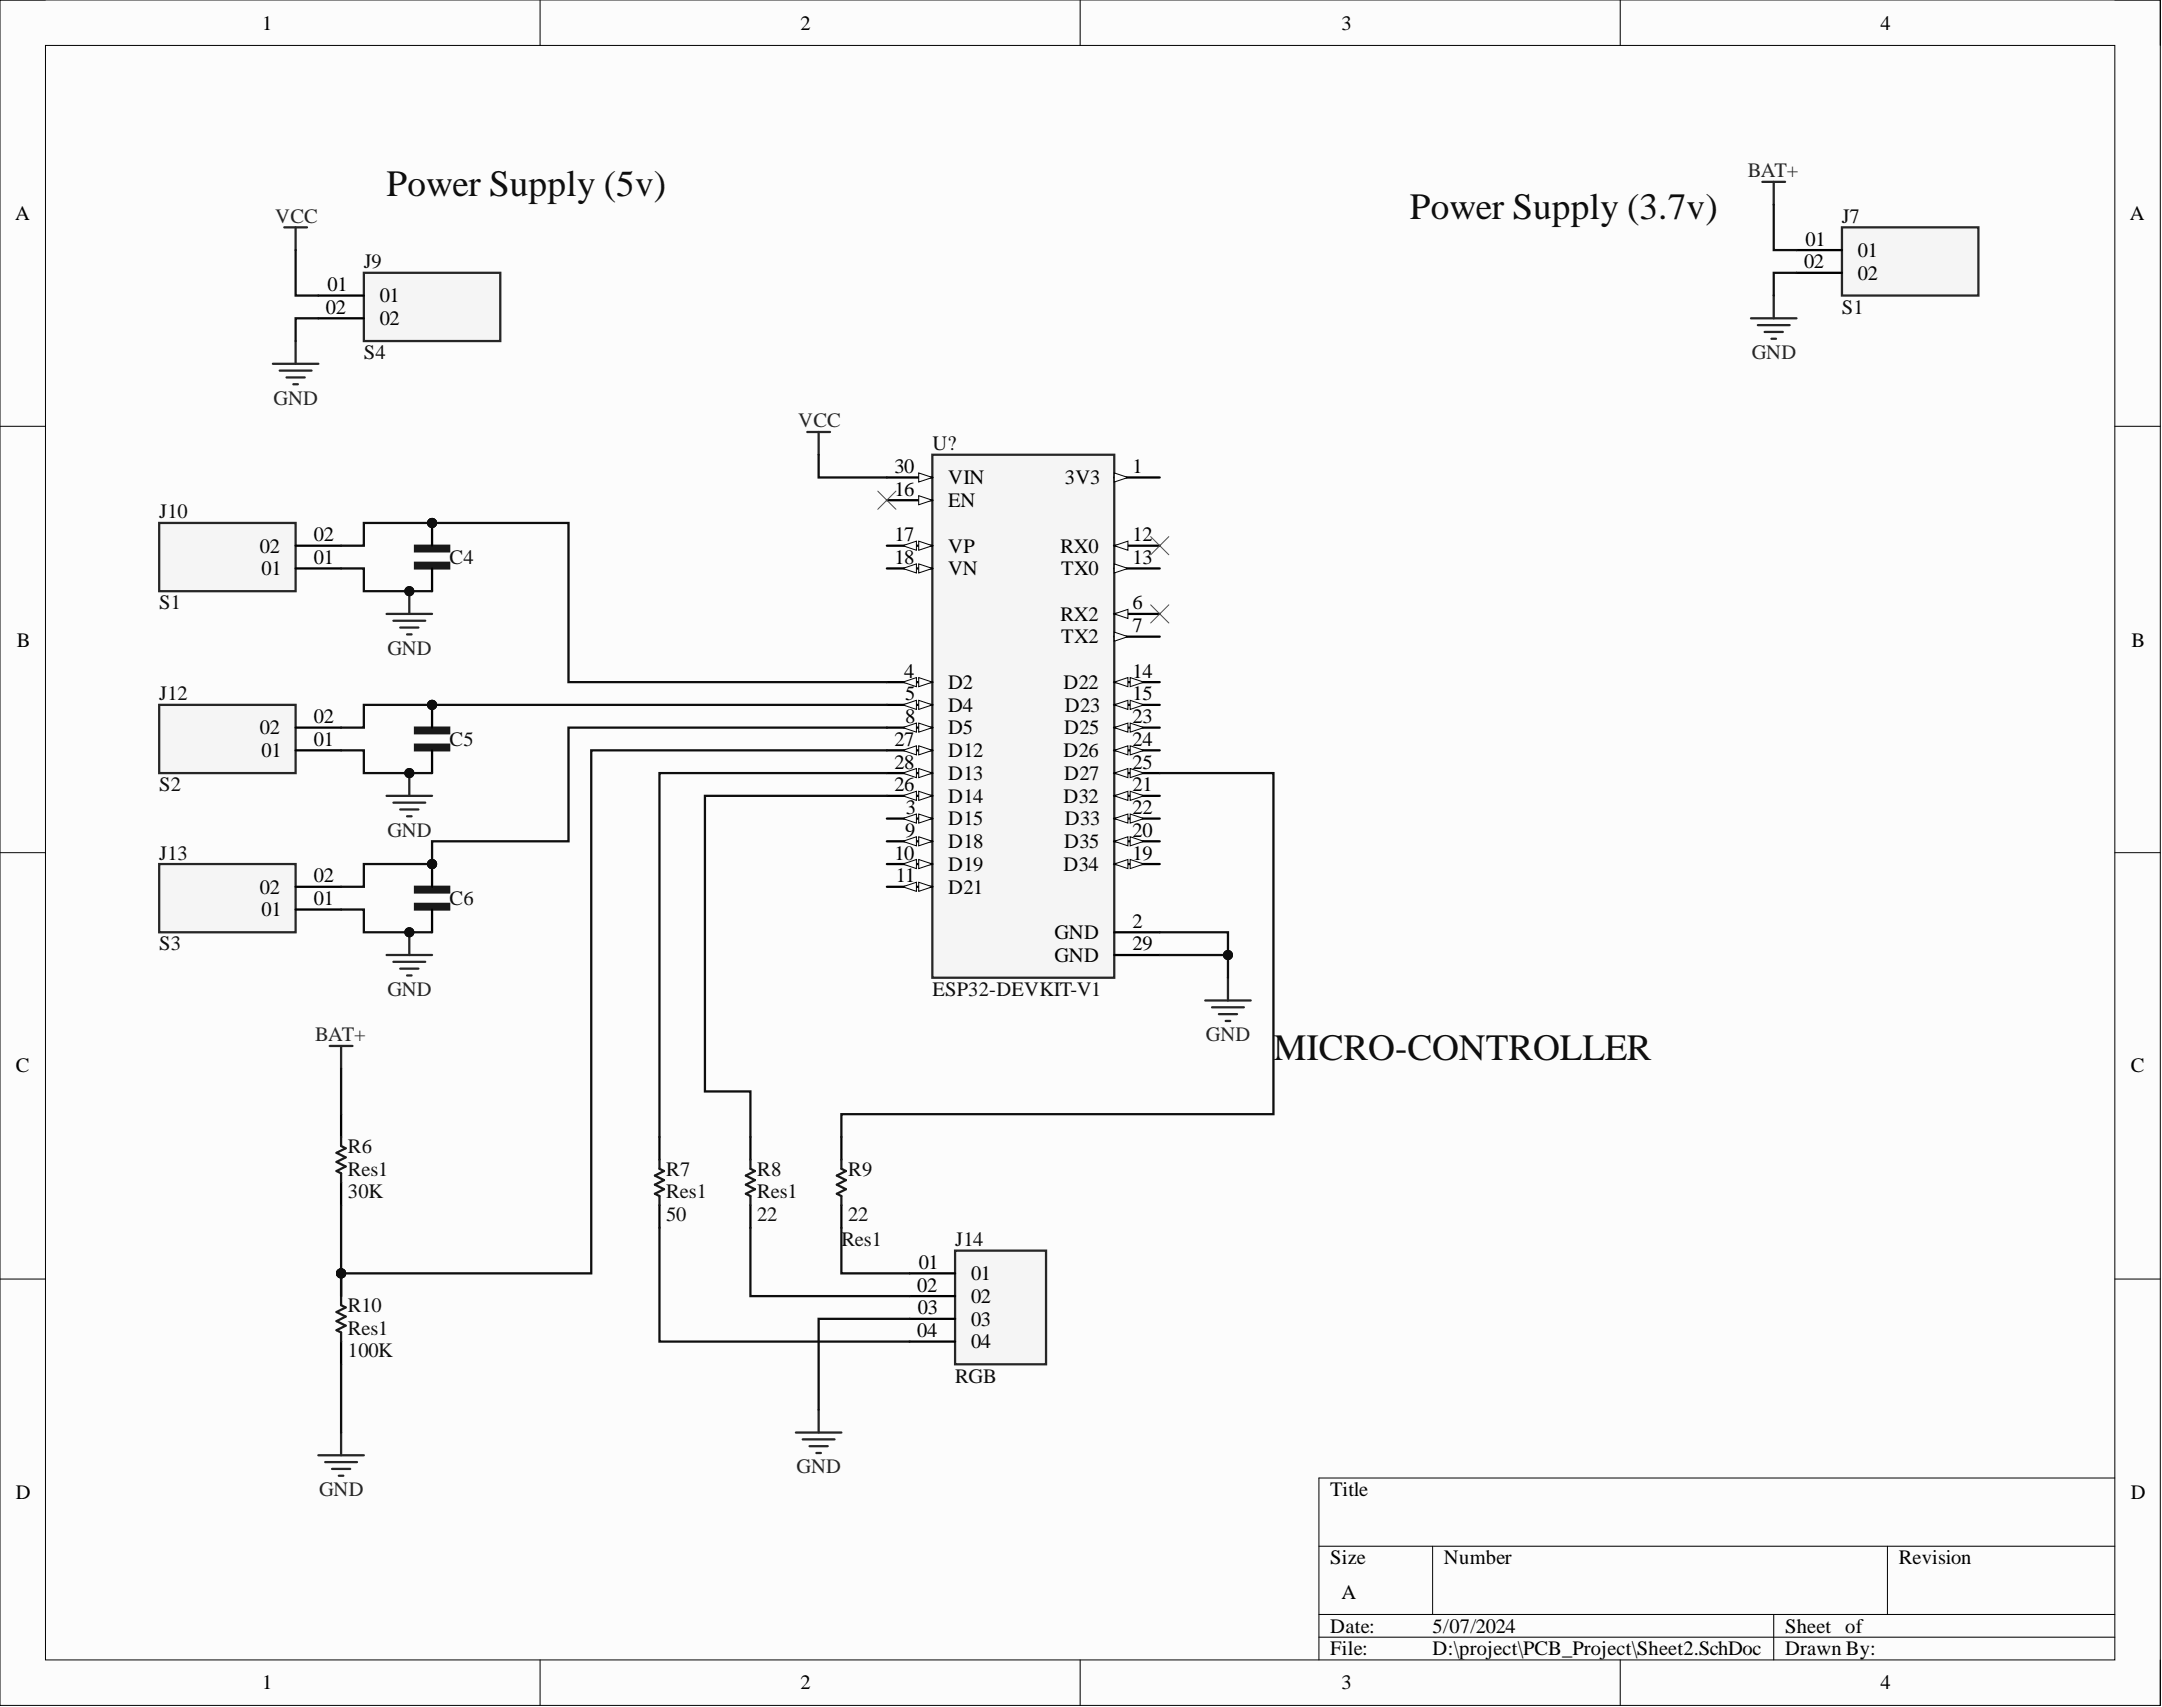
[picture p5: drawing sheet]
<svg xmlns="http://www.w3.org/2000/svg" width="241mm" height="190mm" viewBox="0 0 241 190" stroke-linecap="round" stroke-linejoin="round" font-family="sans-serif">
<defs><g id="words">
<g font-size="4.1" fill="#0e0e0e">
<text x="43.1" y="21.9">Power Supply (5v)</text>
<text x="157.4" y="24.4">Power Supply (3.7v)</text>
<text x="142.1" y="118.3">MICRO-CONTROLLER</text>
</g>
<g font-size="2.3">
<text x="29.3" y="3.3">1</text>
<text x="89.3" y="3.3">2</text>
<text x="149.7" y="3.3">3</text>
<text x="209.9" y="3.3">4</text>
<text x="1.7" y="24.5">A</text>
<text x="201.3" y="29.9">02</text>
<text x="201.5" y="27.4">01</text>
<text x="207.4" y="28.7">01</text>
<text x="237.7" y="24.5">A</text>
<text x="36.4" y="35">02</text>
<text x="36.5" y="32.5">01</text>
<text x="42.4" y="33.7">01</text>
<text x="207.4" y="31.2">02</text>
<text x="42.4" y="36.3">02</text>
<text x="99.8" y="52.8">30</text>
<text x="126.4" y="52.8">1</text>
<text x="99.8" y="55.3">16</text>
<text x="105.8" y="54">VIN</text>
<text x="105.8" y="56.6">EN</text>
<text x="118.9" y="54">3V3</text>
<text x="29" y="61.7">02</text>
<text x="29.2" y="64.2">01</text>
<text x="35" y="62.9">01</text>
<text x="35" y="60.4">02</text>
<text x="99.8" y="60.4">17</text>
<text x="99.8" y="62.9">18</text>
<text x="105.8" y="61.7">VP</text>
<text x="105.8" y="64.2">VN</text>
<text x="118.4" y="61.7">RX0</text>
<text x="118.4" y="64.2">TX0</text>
<text x="126.4" y="60.4">12</text>
<text x="126.4" y="62.9">13</text>
<text x="118.4" y="69.3">RX2</text>
<text x="118.4" y="71.8">TX2</text>
<text x="126.4" y="68">6</text>
<text x="126.4" y="70.5">7</text>
<text x="1.9" y="72.2">B</text>
<text x="100.9" y="75.6">4</text>
<text x="105.8" y="76.9">D2</text>
<text x="118.7" y="76.9">D22</text>
<text x="126.4" y="75.6">14</text>
<text x="237.9" y="72.2">B</text>
<text x="29" y="82">02</text>
<text x="35" y="83.2">01</text>
<text x="35" y="80.7">02</text>
<text x="99.8" y="83.2">27</text>
<text x="101" y="78.2">5</text>
<text x="101" y="80.7">8</text>
<text x="105.8" y="79.4">D4</text>
<text x="105.8" y="82">D5</text>
<text x="118.8" y="82">D25</text>
<text x="118.9" y="79.4">D23</text>
<text x="126.4" y="78.2">15</text>
<text x="126.4" y="80.7">23</text>
<text x="126.4" y="83.2">24</text>
<text x="29.2" y="84.5">01</text>
<text x="99.8" y="85.8">28</text>
<text x="99.8" y="88.3">26</text>
<text x="105.8" y="84.5">D12</text>
<text x="105.8" y="87">D13</text>
<text x="105.8" y="89.6">D14</text>
<text x="118.7" y="84.5">D26</text>
<text x="118.7" y="89.6">D32</text>
<text x="118.8" y="87">D27</text>
<text x="126.4" y="85.8">25</text>
<text x="126.4" y="88.3">21</text>
<text x="99.8" y="95.9">10</text>
<text x="101" y="93.4">9</text>
<text x="101.1" y="90.8">3</text>
<text x="105.8" y="92.1">D15</text>
<text x="105.8" y="94.7">D18</text>
<text x="118.8" y="94.7">D35</text>
<text x="118.9" y="92.1">D33</text>
<text x="126.4" y="90.8">22</text>
<text x="126.4" y="93.4">20</text>
<text x="126.4" y="95.9">19</text>
<text x="29" y="99.7">02</text>
<text x="35" y="101">01</text>
<text x="35" y="98.5">02</text>
<text x="100" y="98.5">11</text>
<text x="105.8" y="97.2">D19</text>
<text x="105.8" y="99.7">D21</text>
<text x="118.7" y="97.2">D34</text>
<text x="29.2" y="102.3">01</text>
<text x="117.7" y="104.8">GND</text>
<text x="117.7" y="107.3">GND</text>
<text x="126.4" y="103.5">2</text>
<text x="126.4" y="106.1">29</text>
<text x="1.8" y="119.7">C</text>
<text x="237.8" y="119.7">C</text>
<text x="102.5" y="141.6">01</text>
<text x="108.4" y="142.9">01</text>
<text x="102.4" y="144.1">02</text>
<text x="102.4" y="149.2">04</text>
<text x="102.5" y="146.7">03</text>
<text x="108.4" y="145.4">02</text>
<text x="108.4" y="147.9">03</text>
<text x="108.4" y="150.5">04</text>
<text x="1.8" y="167.3">D</text>
<text x="148.5" y="167">Title</text>
<text x="237.8" y="167.3">D</text>
<text x="148.5" y="174.6">Size</text>
<text x="149.7" y="178.4">A</text>
<text x="161.2" y="174.6">Number</text>
<text x="211.9" y="174.6">Revision</text>
<text x="148.5" y="182.2">Date:</text>
<text x="148.5" y="184.7">File:</text>
<text x="159.9" y="182.2">5/07/2024</text>
<text x="159.9" y="184.7">D:\project\PCB_Project\Sheet2.SchDoc</text>
<text x="199.2" y="182.2">Sheet of</text>
<text x="199.2" y="184.7">Drawn By:</text>
<text x="29.3" y="188.5">1</text>
<text x="89.3" y="188.5">2</text>
<text x="149.7" y="188.5">3</text>
<text x="209.9" y="188.5">4</text>
</g>
<g font-size="2.3" fill="#262626">
<text x="195.1" y="19.8">BAT+</text>
<text x="30.7" y="24.9">VCC</text>
<text x="195.5" y="40.1">GND</text>
<text x="30.5" y="45.2">GND</text>
<text x="89.1" y="47.7">VCC</text>
<text x="43.2" y="73.1">GND</text>
<text x="43.2" y="93.4">GND</text>
<text x="43.2" y="111.1">GND</text>
<text x="35.2" y="116.2">BAT+</text>
<text x="134.6" y="116.2">GND</text>
<text x="35.6" y="167">GND</text>
<text x="88.9" y="164.4">GND</text>
</g>
<g font-size="2.3" fill="#0e0e0e">
<text x="40.6" y="29.9">J9</text>
<text x="205.6" y="24.9">J7</text>
<text x="205.6" y="35">S1</text>
<text x="40.6" y="40.1">S4</text>
<text x="104.1" y="50.2">U?</text>
<text x="17.8" y="57.9">J10</text>
<text x="50.2" y="62.9">C4</text>
<text x="17.8" y="68">S1</text>
<text x="17.8" y="78.2">J12</text>
<text x="50.2" y="83.2">C5</text>
<text x="17.8" y="88.3">S2</text>
<text x="17.8" y="95.9">J13</text>
<text x="50.2" y="101">C6</text>
<text x="17.8" y="106.1">S3</text>
<text x="104.1" y="111.1">ESP32-DEVKIT-V1</text>
<text x="38.8" y="128.7">R6</text>
<text x="38.8" y="131.2">Res1</text>
<text x="74.4" y="131.2">R7</text>
<text x="84.5" y="131.2">R8</text>
<text x="94.7" y="131.2">R9</text>
<text x="38.8" y="133.7">30K</text>
<text x="74.4" y="136.3">50</text>
<text x="74.4" y="133.7">Res1</text>
<text x="84.5" y="136.3">22</text>
<text x="84.5" y="133.7">Res1</text>
<text x="94.7" y="136.3">22</text>
<text x="93.9" y="139.1">Res1</text>
<text x="106.6" y="139.1">J14</text>
<text x="38.8" y="146.4">R10</text>
<text x="38.8" y="149">Res1</text>
<text x="38.8" y="151.5">100K</text>
<text x="106.6" y="154.3">RGB</text>
</g>
</g></defs>
<path d="M0 0h241.1v190.3h-241.1z" fill-rule="evenodd" fill="#fcfcfc"/>
<path d="M0 0h241.1v190.3h-241.1z" fill="none" stroke="#000" stroke-width=".11"/>
<path d="M5.1 5.1h230.9v180.1h-230.9z" fill-rule="evenodd" fill="#fcfcfc"/>
<g fill="none" stroke="#000" stroke-width=".11">
<path d="M0 0h5.1M60.3 0v5.1M120.6 0v5.1M180.8 0v5.1M236 0h5.1v5.1M5.1 5.1h230.9v180.1h-230.9zM0 47.6h5.1M236 47.6h5.1M0 95.2h5.1M236 95.2h5.1M0 142.7h5.1M236 142.7h5.1"/>
<path d="M147.2 172.6h88.8M159.9 172.6v7.6M210.7 172.6v7.6M236 164.9h-88.8v20.3M60.3 185.2v5.1M120.6 185.2v5.1M147.2 180.2h88.8M147.2 182.7h88.8M180.8 185.2v5.1M198 180.2v5M241.1 185.2v5.1"/>
</g>
<path d="M90.1 48.2h2.5M91.4 48.2v2.5M134.5 111.7h5.1M135.3 112.4h3.5M136 113.2h2.1M136.8 113.9h.5M137.1 109.1v2.6" fill="none" stroke="#262626" stroke-width=".25"/>
<path d="M17.8 58.4h15.2v7.6h-15.2z" fill-rule="evenodd" fill="#f5f5f5"/>
<path d="M17.8 58.4h15.2v7.6h-15.2zM43.1 68.5h5.1M43.9 69.3h3.6M44.7 70h2M45.4 70.8h.5M45.7 66v2.5" fill="none" stroke="#262626" stroke-width=".25"/>
<path d="M33 63.4h5.1M33 60.9h5.1" fill="none" stroke="#000" stroke-width=".25"/>
<circle cx="45.7" cy="66" r=".51" fill="#0e0e0e"/>
<circle cx="45.7" cy="66" r=".51" fill="none" stroke="#0e0e0e" stroke-width=".11"/>
<path d="M40.6 30.4h15.2v7.7h-15.2z" fill-rule="evenodd" fill="#f5f5f5"/>
<path d="M31.7 25.4h2.6M33 25.4v2.5M33 38.1v2.5M40.6 30.4h15.2v7.7h-15.2zM30.5 40.6h5M31.2 41.4h3.6M32 42.1h2M32.7 42.9h.5" fill="none" stroke="#262626" stroke-width=".25"/>
<path d="M35.5 33h5.1M35.5 35.5h5.1" fill="none" stroke="#000" stroke-width=".25"/>
<path d="M205.6 25.4h15.2v7.6h-15.2z" fill-rule="evenodd" fill="#f5f5f5"/>
<path d="M196.7 20.3h2.5M198 20.3v2.5M205.6 25.4h15.2v7.6h-15.2z" fill="none" stroke="#262626" stroke-width=".25"/>
<path d="M200.5 27.9h5.1M200.5 30.4h5.1" fill="none" stroke="#000" stroke-width=".25"/>
<circle cx="48.2" cy="58.4" r=".51" fill="#0e0e0e"/>
<circle cx="48.2" cy="58.4" r=".51" fill="none" stroke="#0e0e0e" stroke-width=".11"/>
<path d="M46.3 62.8h3.8v.6h-3.8z" fill-rule="evenodd" fill="#1c1c1c"/>
<path d="M46.3 62.8h3.8v.6h-3.8z" fill="none" stroke="#1c1c1c" stroke-width=".25"/>
<path d="M46.3 60.9h3.8v.6h-3.8z" fill-rule="evenodd" fill="#1c1c1c"/>
<path d="M46.3 60.9h3.8v.6h-3.8z" fill="none" stroke="#1c1c1c" stroke-width=".25"/>
<path d="M48.2 58.4v2.5M48.2 63.4v2.6" fill="none" stroke="#000" stroke-width=".25"/>
<circle cx="48.2" cy="58.4" r=".51" fill="#0e0e0e"/>
<circle cx="48.2" cy="58.4" r=".51" fill="none" stroke="#0e0e0e" stroke-width=".11"/>
<path d="M17.8 78.7h15.2v7.6h-15.2z" fill-rule="evenodd" fill="#f5f5f5"/>
<path d="M17.8 78.7h15.2v7.6h-15.2zM43.1 88.8h5.1M43.9 89.6h3.6M44.7 90.3h2M45.4 91.1h.5M45.7 86.3v2.5" fill="none" stroke="#262626" stroke-width=".25"/>
<path d="M33 83.7h5.1M33 81.2h5.1" fill="none" stroke="#000" stroke-width=".25"/>
<circle cx="45.7" cy="86.3" r=".51" fill="#0e0e0e"/>
<circle cx="45.7" cy="86.3" r=".51" fill="none" stroke="#0e0e0e" stroke-width=".11"/>
<circle cx="48.2" cy="78.7" r=".51" fill="#0e0e0e"/>
<circle cx="48.2" cy="78.7" r=".51" fill="none" stroke="#0e0e0e" stroke-width=".11"/>
<path d="M46.3 83.1h3.8v.6h-3.8z" fill-rule="evenodd" fill="#1c1c1c"/>
<path d="M46.3 83.1h3.8v.6h-3.8z" fill="none" stroke="#1c1c1c" stroke-width=".25"/>
<path d="M46.3 81.2h3.8v.6h-3.8z" fill-rule="evenodd" fill="#1c1c1c"/>
<path d="M46.3 81.2h3.8v.6h-3.8z" fill="none" stroke="#1c1c1c" stroke-width=".25"/>
<path d="M48.2 78.7v2.5M48.2 83.7v2.6" fill="none" stroke="#000" stroke-width=".25"/>
<circle cx="48.2" cy="78.7" r=".51" fill="#0e0e0e"/>
<circle cx="48.2" cy="78.7" r=".51" fill="none" stroke="#0e0e0e" stroke-width=".11"/>
<path d="M17.8 96.4h15.2v7.6h-15.2z" fill-rule="evenodd" fill="#f5f5f5"/>
<path d="M17.8 96.4h15.2v7.6h-15.2zM43.1 106.6h5.1M43.9 107.3h3.6M44.7 108.1h2M45.4 108.9h.5M45.7 104v2.6" fill="none" stroke="#262626" stroke-width=".25"/>
<path d="M33 99h5.1M33 101.5h5.1" fill="none" stroke="#000" stroke-width=".25"/>
<circle cx="45.7" cy="104" r=".51" fill="#0e0e0e"/>
<circle cx="45.7" cy="104" r=".51" fill="none" stroke="#0e0e0e" stroke-width=".11"/>
<circle cx="48.2" cy="96.4" r=".51" fill="#0e0e0e"/>
<circle cx="48.2" cy="96.4" r=".51" fill="none" stroke="#0e0e0e" stroke-width=".11"/>
<path d="M46.3 100.9h3.8v.6h-3.8z" fill-rule="evenodd" fill="#1c1c1c"/>
<path d="M46.3 100.9h3.8v.6h-3.8z" fill="none" stroke="#1c1c1c" stroke-width=".25"/>
<path d="M46.3 99h3.8v.6h-3.8z" fill-rule="evenodd" fill="#1c1c1c"/>
<path d="M46.3 99h3.8v.6h-3.8z" fill="none" stroke="#1c1c1c" stroke-width=".25"/>
<path d="M48.2 96.4v2.6M48.2 101.5v2.5" fill="none" stroke="#000" stroke-width=".25"/>
<circle cx="48.2" cy="96.4" r=".51" fill="#0e0e0e"/>
<circle cx="48.2" cy="96.4" r=".51" fill="none" stroke="#0e0e0e" stroke-width=".11"/>
<path d="M106.6 139.6h10.1v12.7h-10.1z" fill-rule="evenodd" fill="#f5f5f5"/>
<path d="M106.6 139.6h10.1v12.7h-10.1zM88.8 159.9h5.1M91.4 157.3v2.6M89.6 160.6h3.5M90.4 161.4h2M91.1 162.2h.5" fill="none" stroke="#262626" stroke-width=".25"/>
<path d="M38.1 124.3v2.6M38.1 132v2.5M73.6 126.9v2.5M73.6 134.5v2.5M83.8 126.9v2.5M83.8 134.5v2.5M93.9 126.9v2.5M93.9 134.5v2.5M101.5 142.1h5.1M101.5 144.6h5.1M101.5 147.2h5.1M101.5 149.7h5.1" fill="none" stroke="#000" stroke-width=".25"/>
<path d="M38.1 126.9v1l.5 .2-1 .6 1 .5-1 .5 1 .5-1 .5 .5 .2v1.1M73.6 129.4v1l.5 .3-1 .5 1 .5-1 .5 1 .5-1 .5 .5 .3v1M83.8 129.4v1l.5 .3-1.1 .5 1.1 .5-1.1 .5 1.1 .5-1.1 .5 .6 .3v1M93.9 129.4v1l.5 .3-1 .5 1 .5-1 .5 1 .5-1 .5 .5 .3v1" fill="none" stroke="#1c1c1c" stroke-width=".25"/>
<circle cx="38.1" cy="142.1" r=".51" fill="#0e0e0e"/>
<circle cx="38.1" cy="142.1" r=".51" fill="none" stroke="#0e0e0e" stroke-width=".11"/>
<path d="M38.1 142.1v2.5M38.1 149.7v2.6" fill="none" stroke="#000" stroke-width=".25"/>
<circle cx="38.1" cy="142.1" r=".51" fill="#0e0e0e"/>
<circle cx="38.1" cy="142.1" r=".51" fill="none" stroke="#0e0e0e" stroke-width=".11"/>
<path d="M38.1 144.6v1.1l.5 .2-1 .5 1 .5-1 .5 1 .5-1 .6 .5 .2v1" fill="none" stroke="#1c1c1c" stroke-width=".25"/>
<path d="M195.4 35.5h5.1M196.2 36.3h3.5M196.9 37h2.1M197.7 37.8h.5M198 33v2.5M36.8 116.7h2.5M38.1 116.7v2.6M38.1 159.9v2.5M35.5 162.4h5.1M36.3 163.2h3.5M37.1 163.9h2M37.8 164.7h.5" fill="none" stroke="#262626" stroke-width=".25"/>
<path d="M104.1 50.7h20.3v58.4h-20.3z" fill-rule="evenodd" fill="#f5f5f5"/>
<path d="M104.1 50.7h20.3v58.4h-20.3z" fill="none" stroke="#262626" stroke-width=".25"/>
<path d="M99 53.3h5.1" fill="none" stroke="#000" stroke-width=".25"/>
<path d="M102.5 52.8l1.6 .5-1.6 .5z" fill="#fbfbfb"/>
<path d="M102.5 52.8l1.6 .5-1.6 .5z" fill="none" stroke="#000" stroke-width=".11"/>
<path d="M99 55.8h5.1" fill="none" stroke="#000" stroke-width=".25"/>
<path d="M102.5 55.3l1.6 .5-1.6 .5z" fill="#fbfbfb"/>
<path d="M102.5 55.3l1.6 .5-1.6 .5z" fill="none" stroke="#000" stroke-width=".11"/>
<path d="M99 60.9h5.1" fill="none" stroke="#000" stroke-width=".25"/>
<path d="M102.5 60.4l1.6 .5-1.6 .5z" fill="#fbfbfb"/>
<path d="M102.5 60.4l1.6 .5-1.6 .5z" fill="none" stroke="#000" stroke-width=".11"/>
<path d="M100.8 60.9l1.5-.5v1z" fill="#fbfbfb"/>
<path d="M100.8 60.9l1.5-.5v1z" fill="none" stroke="#000" stroke-width=".11"/>
<path d="M99 63.4h5.1" fill="none" stroke="#000" stroke-width=".25"/>
<path d="M102.5 62.9l1.6 .5-1.6 .5z" fill="#fbfbfb"/>
<path d="M102.5 62.9l1.6 .5-1.6 .5z" fill="none" stroke="#000" stroke-width=".11"/>
<path d="M100.8 63.4l1.5-.5v1z" fill="#fbfbfb"/>
<path d="M100.8 63.4l1.5-.5v1z" fill="none" stroke="#000" stroke-width=".11"/>
<path d="M99 76.1h5.1" fill="none" stroke="#000" stroke-width=".25"/>
<path d="M102.5 75.6l1.6 .5-1.6 .5z" fill="#fbfbfb"/>
<path d="M102.5 75.6l1.6 .5-1.6 .5z" fill="none" stroke="#000" stroke-width=".11"/>
<path d="M100.8 76.1l1.5-.5v1z" fill="#fbfbfb"/>
<path d="M100.8 76.1l1.5-.5v1z" fill="none" stroke="#000" stroke-width=".11"/>
<path d="M99 78.7h5.1" fill="none" stroke="#000" stroke-width=".25"/>
<path d="M102.5 78.2l1.6 .5-1.6 .5z" fill="#fbfbfb"/>
<path d="M102.5 78.2l1.6 .5-1.6 .5z" fill="none" stroke="#000" stroke-width=".11"/>
<path d="M100.8 78.7l1.5-.5v1z" fill="#fbfbfb"/>
<path d="M100.8 78.7l1.5-.5v1z" fill="none" stroke="#000" stroke-width=".11"/>
<path d="M99 81.2h5.1" fill="none" stroke="#000" stroke-width=".25"/>
<path d="M102.5 80.7l1.6 .5-1.6 .5z" fill="#fbfbfb"/>
<path d="M102.5 80.7l1.6 .5-1.6 .5z" fill="none" stroke="#000" stroke-width=".11"/>
<path d="M100.8 81.2l1.5-.5v1z" fill="#fbfbfb"/>
<path d="M100.8 81.2l1.5-.5v1z" fill="none" stroke="#000" stroke-width=".11"/>
<path d="M99 83.7h5.1" fill="none" stroke="#000" stroke-width=".25"/>
<path d="M102.5 83.2l1.6 .5-1.6 .5z" fill="#fbfbfb"/>
<path d="M102.5 83.2l1.6 .5-1.6 .5z" fill="none" stroke="#000" stroke-width=".11"/>
<path d="M100.8 83.7l1.5-.5v1z" fill="#fbfbfb"/>
<path d="M100.8 83.7l1.5-.5v1z" fill="none" stroke="#000" stroke-width=".11"/>
<path d="M99 86.3h5.1" fill="none" stroke="#000" stroke-width=".25"/>
<path d="M102.5 85.8l1.6 .5-1.6 .5z" fill="#fbfbfb"/>
<path d="M102.5 85.8l1.6 .5-1.6 .5z" fill="none" stroke="#000" stroke-width=".11"/>
<path d="M100.8 86.3l1.5-.5v1z" fill="#fbfbfb"/>
<path d="M100.8 86.3l1.5-.5v1z" fill="none" stroke="#000" stroke-width=".11"/>
<path d="M99 88.8h5.1" fill="none" stroke="#000" stroke-width=".25"/>
<path d="M102.5 88.3l1.6 .5-1.6 .5z" fill="#fbfbfb"/>
<path d="M102.5 88.3l1.6 .5-1.6 .5z" fill="none" stroke="#000" stroke-width=".11"/>
<path d="M100.8 88.8l1.5-.5v1z" fill="#fbfbfb"/>
<path d="M100.8 88.8l1.5-.5v1z" fill="none" stroke="#000" stroke-width=".11"/>
<path d="M99 91.4h5.1" fill="none" stroke="#000" stroke-width=".25"/>
<path d="M102.5 90.8l1.6 .6-1.6 .5z" fill="#fbfbfb"/>
<path d="M102.5 90.8l1.6 .6-1.6 .5z" fill="none" stroke="#000" stroke-width=".11"/>
<path d="M100.8 91.4l1.5-.6v1.1z" fill="#fbfbfb"/>
<path d="M100.8 91.4l1.5-.6v1.1z" fill="none" stroke="#000" stroke-width=".11"/>
<path d="M99 93.9h5.1" fill="none" stroke="#000" stroke-width=".25"/>
<path d="M102.5 93.4l1.6 .5-1.6 .5z" fill="#fbfbfb"/>
<path d="M102.5 93.4l1.6 .5-1.6 .5z" fill="none" stroke="#000" stroke-width=".11"/>
<path d="M100.8 93.9l1.5-.5v1z" fill="#fbfbfb"/>
<path d="M100.8 93.9l1.5-.5v1z" fill="none" stroke="#000" stroke-width=".11"/>
<path d="M99 96.4h5.1" fill="none" stroke="#000" stroke-width=".25"/>
<path d="M102.5 95.9l1.6 .5-1.6 .5z" fill="#fbfbfb"/>
<path d="M102.5 95.9l1.6 .5-1.6 .5z" fill="none" stroke="#000" stroke-width=".11"/>
<path d="M100.8 96.4l1.5-.5v1z" fill="#fbfbfb"/>
<path d="M100.8 96.4l1.5-.5v1z" fill="none" stroke="#000" stroke-width=".11"/>
<path d="M99 99h5.1" fill="none" stroke="#000" stroke-width=".25"/>
<path d="M102.5 98.5l1.6 .5-1.6 .5z" fill="#fbfbfb"/>
<path d="M102.5 98.5l1.6 .5-1.6 .5z" fill="none" stroke="#000" stroke-width=".11"/>
<path d="M100.8 99l1.5-.5v1z" fill="#fbfbfb"/>
<path d="M100.8 99l1.5-.5v1z" fill="none" stroke="#000" stroke-width=".11"/>
<path d="M124.4 53.3h5" fill="none" stroke="#000" stroke-width=".25"/>
<path d="M124.4 52.8l1.5 .5-1.5 .5z" fill="#fbfbfb"/>
<path d="M124.4 52.8l1.5 .5-1.5 .5z" fill="none" stroke="#000" stroke-width=".11"/>
<path d="M124.4 60.9h5" fill="none" stroke="#000" stroke-width=".25"/>
<path d="M124.4 60.9l1.5-.5v1z" fill="#fbfbfb"/>
<path d="M124.4 60.9l1.5-.5v1z" fill="none" stroke="#000" stroke-width=".11"/>
<path d="M124.4 63.4h5" fill="none" stroke="#000" stroke-width=".25"/>
<path d="M124.4 62.9l1.5 .5-1.5 .5z" fill="#fbfbfb"/>
<path d="M124.4 62.9l1.5 .5-1.5 .5z" fill="none" stroke="#000" stroke-width=".11"/>
<path d="M124.4 68.5h5" fill="none" stroke="#000" stroke-width=".25"/>
<path d="M124.4 68.5l1.5-.5v1z" fill="#fbfbfb"/>
<path d="M124.4 68.5l1.5-.5v1z" fill="none" stroke="#000" stroke-width=".11"/>
<path d="M124.4 71.1h5" fill="none" stroke="#000" stroke-width=".25"/>
<path d="M124.4 70.5l1.5 .6-1.5 .5z" fill="#fbfbfb"/>
<path d="M124.4 70.5l1.5 .6-1.5 .5z" fill="none" stroke="#000" stroke-width=".11"/>
<path d="M124.4 76.1h5" fill="none" stroke="#000" stroke-width=".25"/>
<path d="M124.4 76.1l1.5-.5v1z" fill="#fbfbfb"/>
<path d="M124.4 76.1l1.5-.5v1z" fill="none" stroke="#000" stroke-width=".11"/>
<path d="M126.1 75.6l1.6 .5-1.6 .5z" fill="#fbfbfb"/>
<path d="M126.1 75.6l1.6 .5-1.6 .5z" fill="none" stroke="#000" stroke-width=".11"/>
<path d="M124.4 78.7h5" fill="none" stroke="#000" stroke-width=".25"/>
<path d="M124.4 78.7l1.5-.5v1z" fill="#fbfbfb"/>
<path d="M124.4 78.7l1.5-.5v1z" fill="none" stroke="#000" stroke-width=".11"/>
<path d="M126.1 78.2l1.6 .5-1.6 .5z" fill="#fbfbfb"/>
<path d="M126.1 78.2l1.6 .5-1.6 .5z" fill="none" stroke="#000" stroke-width=".11"/>
<path d="M124.4 81.2h5" fill="none" stroke="#000" stroke-width=".25"/>
<path d="M124.4 81.2l1.5-.5v1z" fill="#fbfbfb"/>
<path d="M124.4 81.2l1.5-.5v1z" fill="none" stroke="#000" stroke-width=".11"/>
<path d="M126.1 80.7l1.6 .5-1.6 .5z" fill="#fbfbfb"/>
<path d="M126.1 80.7l1.6 .5-1.6 .5z" fill="none" stroke="#000" stroke-width=".11"/>
<path d="M124.4 83.7h5" fill="none" stroke="#000" stroke-width=".25"/>
<path d="M124.4 83.7l1.5-.5v1z" fill="#fbfbfb"/>
<path d="M124.4 83.7l1.5-.5v1z" fill="none" stroke="#000" stroke-width=".11"/>
<path d="M126.1 83.2l1.6 .5-1.6 .5z" fill="#fbfbfb"/>
<path d="M126.1 83.2l1.6 .5-1.6 .5z" fill="none" stroke="#000" stroke-width=".11"/>
<path d="M124.4 86.3h5" fill="none" stroke="#000" stroke-width=".25"/>
<path d="M124.4 86.3l1.5-.5v1z" fill="#fbfbfb"/>
<path d="M124.4 86.3l1.5-.5v1z" fill="none" stroke="#000" stroke-width=".11"/>
<path d="M126.1 85.8l1.6 .5-1.6 .5z" fill="#fbfbfb"/>
<path d="M126.1 85.8l1.6 .5-1.6 .5z" fill="none" stroke="#000" stroke-width=".11"/>
<path d="M124.4 88.8h5" fill="none" stroke="#000" stroke-width=".25"/>
<path d="M124.4 88.8l1.5-.5v1z" fill="#fbfbfb"/>
<path d="M124.4 88.8l1.5-.5v1z" fill="none" stroke="#000" stroke-width=".11"/>
<path d="M126.1 88.3l1.6 .5-1.6 .5z" fill="#fbfbfb"/>
<path d="M126.1 88.3l1.6 .5-1.6 .5z" fill="none" stroke="#000" stroke-width=".11"/>
<path d="M124.4 91.4h5" fill="none" stroke="#000" stroke-width=".25"/>
<path d="M124.4 91.4l1.5-.6v1.1z" fill="#fbfbfb"/>
<path d="M124.4 91.4l1.5-.6v1.1z" fill="none" stroke="#000" stroke-width=".11"/>
<path d="M126.1 90.8l1.6 .6-1.6 .5z" fill="#fbfbfb"/>
<path d="M126.1 90.8l1.6 .6-1.6 .5z" fill="none" stroke="#000" stroke-width=".11"/>
<path d="M124.4 93.9h5" fill="none" stroke="#000" stroke-width=".25"/>
<path d="M124.4 93.9l1.5-.5v1z" fill="#fbfbfb"/>
<path d="M124.4 93.9l1.5-.5v1z" fill="none" stroke="#000" stroke-width=".11"/>
<path d="M126.1 93.4l1.6 .5-1.6 .5z" fill="#fbfbfb"/>
<path d="M126.1 93.4l1.6 .5-1.6 .5z" fill="none" stroke="#000" stroke-width=".11"/>
<path d="M124.4 96.4h5" fill="none" stroke="#000" stroke-width=".25"/>
<path d="M124.4 96.4l1.5-.5v1z" fill="#fbfbfb"/>
<path d="M124.4 96.4l1.5-.5v1z" fill="none" stroke="#000" stroke-width=".11"/>
<path d="M126.1 95.9l1.6 .5-1.6 .5z" fill="#fbfbfb"/>
<path d="M126.1 95.9l1.6 .5-1.6 .5z" fill="none" stroke="#000" stroke-width=".11"/>
<path d="M124.4 104h5M124.4 106.6h5" fill="none" stroke="#000" stroke-width=".25"/>
<path d="M33 27.9v5.1h2.5M35.5 35.5h-2.5v2.6M198 22.8v5.1h2.5M200.5 30.4h-2.5v2.6M38.1 63.4h2.5v2.6h7.6" fill="none" stroke="#0e0e0e" stroke-width=".25"/>
<circle cx="45.7" cy="66" r=".51" fill="#0e0e0e"/>
<circle cx="45.7" cy="66" r=".51" fill="none" stroke="#0e0e0e" stroke-width=".11"/>
<path d="M38.1 83.7h2.5v2.6h7.6" fill="none" stroke="#0e0e0e" stroke-width=".25"/>
<circle cx="45.7" cy="86.3" r=".51" fill="#0e0e0e"/>
<circle cx="45.7" cy="86.3" r=".51" fill="none" stroke="#0e0e0e" stroke-width=".11"/>
<path d="M38.1 101.5h2.5v2.5h7.6" fill="none" stroke="#0e0e0e" stroke-width=".25"/>
<circle cx="45.7" cy="104" r=".51" fill="#0e0e0e"/>
<circle cx="45.7" cy="104" r=".51" fill="none" stroke="#0e0e0e" stroke-width=".11"/>
<path d="M38.1 119.3v5M73.6 137v12.7h27.9M83.8 137v7.6h17.7M93.9 137v5.1h7.6M38.1 142.1v2.5M38.1 152.3v7.6M101.5 147.2h-10.1v10.1" fill="none" stroke="#0e0e0e" stroke-width=".25"/>
<circle cx="38.1" cy="142.1" r=".51" fill="#0e0e0e"/>
<circle cx="38.1" cy="142.1" r=".51" fill="none" stroke="#0e0e0e" stroke-width=".11"/>
<path d="M38.1 134.5v7.6" fill="none" stroke="#0e0e0e" stroke-width=".25"/>
<circle cx="38.1" cy="142.1" r=".51" fill="#0e0e0e"/>
<circle cx="38.1" cy="142.1" r=".51" fill="none" stroke="#0e0e0e" stroke-width=".11"/>
<path d="M38.1 60.9h2.5v-2.5h22.9v17.7h35.5" fill="none" stroke="#0e0e0e" stroke-width=".25"/>
<circle cx="48.2" cy="58.4" r=".51" fill="#0e0e0e"/>
<circle cx="48.2" cy="58.4" r=".51" fill="none" stroke="#0e0e0e" stroke-width=".11"/>
<path d="M99 78.7h-58.4v2.5h-2.5" fill="none" stroke="#0e0e0e" stroke-width=".25"/>
<circle cx="48.2" cy="78.7" r=".51" fill="#0e0e0e"/>
<circle cx="48.2" cy="78.7" r=".51" fill="none" stroke="#0e0e0e" stroke-width=".11"/>
<path d="M99 81.2h-35.5v12.7h-15.3v2.5h-7.6v2.6h-2.5" fill="none" stroke="#0e0e0e" stroke-width=".25"/>
<circle cx="48.2" cy="96.4" r=".51" fill="#0e0e0e"/>
<circle cx="48.2" cy="96.4" r=".51" fill="none" stroke="#0e0e0e" stroke-width=".11"/>
<path d="M99 83.7h-33v58.4h-27.9" fill="none" stroke="#0e0e0e" stroke-width=".25"/>
<circle cx="38.1" cy="142.1" r=".51" fill="#0e0e0e"/>
<circle cx="38.1" cy="142.1" r=".51" fill="none" stroke="#0e0e0e" stroke-width=".11"/>
<path d="M99 86.3h-25.4v40.6M99 88.8h-20.3v33h5.1v5.1M129.4 106.6h7.7v2.5" fill="none" stroke="#0e0e0e" stroke-width=".25"/>
<circle cx="137.1" cy="106.6" r=".51" fill="#0e0e0e"/>
<circle cx="137.1" cy="106.6" r=".51" fill="none" stroke="#0e0e0e" stroke-width=".11"/>
<path d="M91.4 50.7v2.6h7.6M129.4 86.3h12.7v38h-48.2v2.6M129.4 104h7.7v2.6" fill="none" stroke="#0e0e0e" stroke-width=".25"/>
<path d="M98 54.8l2 2M100 54.8l-2 2M128.4 59.9l2.1 2M130.5 59.9l-2.1 2M128.4 67.5l2.1 2M130.5 67.5l-2.1 2" fill="none" stroke="#4c4c4c" stroke-width=".11"/>
<circle cx="137.1" cy="106.6" r=".51" fill="#0e0e0e"/>
<circle cx="137.1" cy="106.6" r=".51" fill="none" stroke="#0e0e0e" stroke-width=".11"/>
<use href="#words"/>
</svg>
